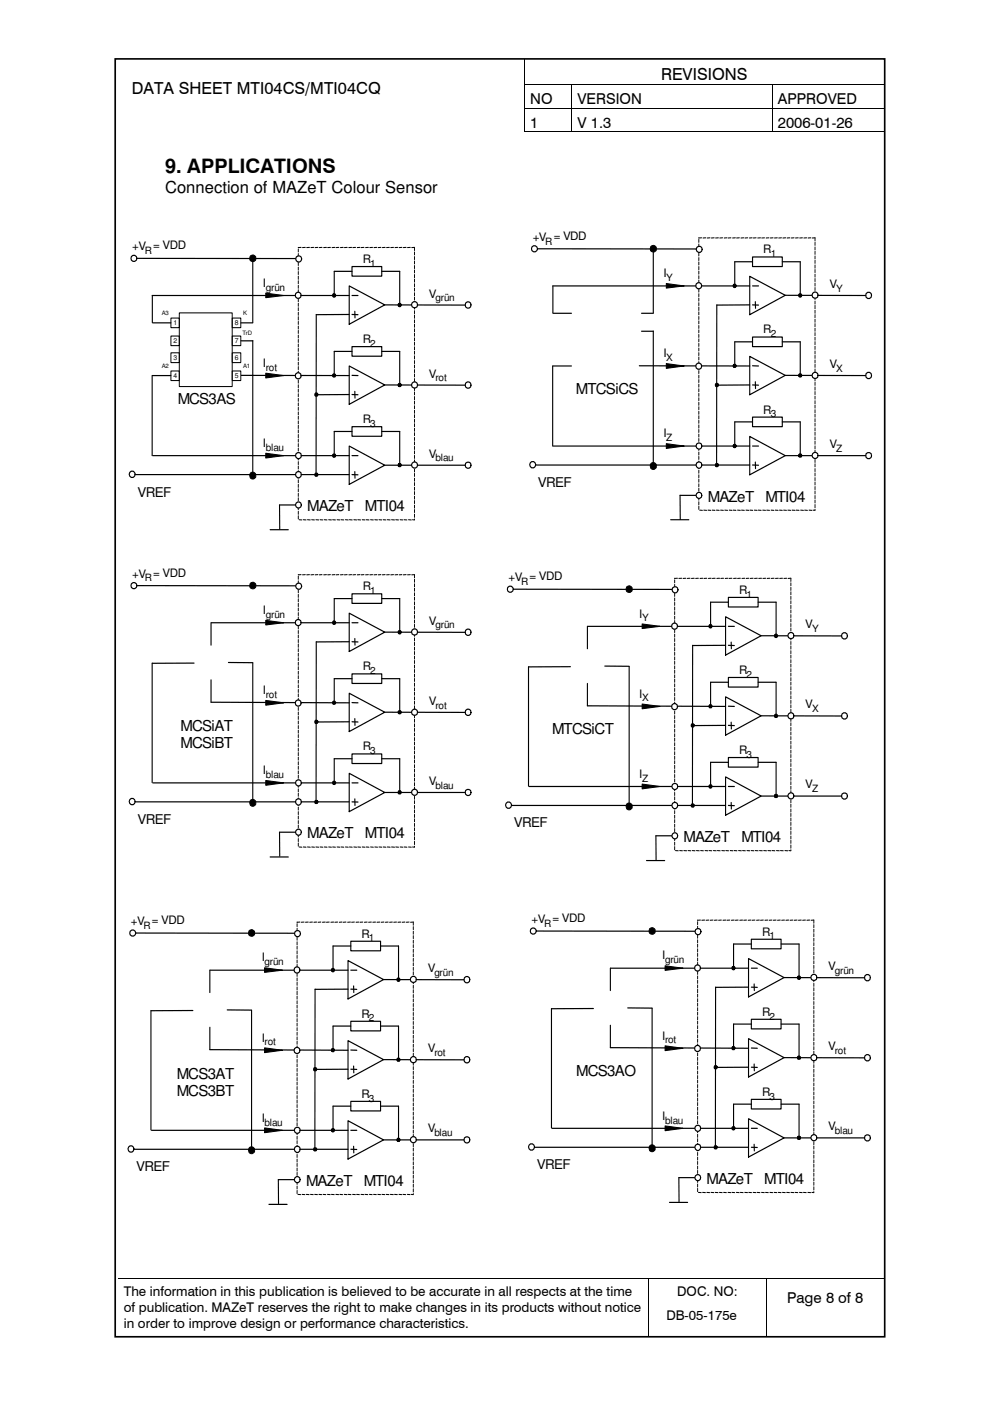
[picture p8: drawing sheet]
<svg xmlns="http://www.w3.org/2000/svg" width="210mm" height="297mm" viewBox="0 0 210 297" stroke-linecap="round" stroke-linejoin="round" font-family="sans-serif">
<defs><g id="words">
<text font-size="4.2" x="35" y="36.7">9. APPLICATIONS</text>
<g font-size="3.5">
<text x="140.2" y="16.9">REVISIONS</text>
<text x="27.9" y="19.9">DATA SHEET MTI04CS/MTI04CQ</text>
<text x="35" y="41">Connection of MAZeT Colour Sensor</text>
</g>
<g font-size="3.2">
<text x="112.4" y="22">NO</text>
<text x="122.4" y="22">VERSION</text>
<text x="164.9" y="22">APPROVED</text>
<text x="112.4" y="27.1">1</text>
<text x="122.4" y="27.1">V 1.3</text>
<text x="164.9" y="27.1">2006-01-26</text>
<text x="122.1" y="83.5">MTCSiCS</text>
<text x="37.7" y="85.6">MCS3AS</text>
<text x="150.1" y="106.3">MAZeT</text>
<text x="162.3" y="106.3">MTI04</text>
<text x="65.2" y="108.4">MAZeT</text>
<text x="77.4" y="108.4">MTI04</text>
<text x="38.3" y="155">MCSiAT</text>
<text x="117.1" y="155.7">MTCSiCT</text>
<text x="38.3" y="158.6">MCSiBT</text>
<text x="65.2" y="177.8">MAZeT</text>
<text x="77.4" y="177.8">MTI04</text>
<text x="144.9" y="178.5">MAZeT</text>
<text x="157.2" y="178.5">MTI04</text>
<text x="37.5" y="228.7">MCS3AT</text>
<text x="37.5" y="232.3">MCS3BT</text>
<text x="122.2" y="228.2">MCS3AO</text>
<text x="64.9" y="251.4">MAZeT</text>
<text x="77.1" y="251.4">MTI04</text>
<text x="149.8" y="251">MAZeT</text>
<text x="162.1" y="251">MTI04</text>
<text x="166.9" y="276.3">Page 8 of 8</text>
</g>
<g font-size="2.9">
<text x="29.1" y="105.3">VREF</text>
<text x="114" y="103.3">VREF</text>
<text x="29.1" y="174.7">VREF</text>
<text x="108.9" y="175.4">VREF</text>
<text x="28.9" y="248.3">VREF</text>
<text x="113.8" y="247.9">VREF</text>
</g>
<g font-size="2.8">
<text x="26.2" y="274.9">The information in this publication is believed to be accurate in all respects at the time</text>
<text x="143.6" y="274.9">DOC. NO:</text>
<text x="26.2" y="278.3">of publication. MAZeT reserves the right to make changes in its products without notice</text>
<text x="26.2" y="281.6">in order to improve design or performance characteristics.</text>
<text x="141.3" y="280">DB-05-175e</text>
</g>
<g font-size="2.5">
<text x="28" y="53.1">+V = VDD</text>
<text x="112.9" y="51.1">+V = VDD</text>
<text x="161.8" y="53.7">R</text>
<text x="76.9" y="55.8">R</text>
<text x="140.7" y="58.8">I</text>
<text x="55.8" y="60.8">I</text>
<text x="90.9" y="63.1">V</text>
<text x="175.9" y="61">V</text>
<text x="161.8" y="70.7">R</text>
<text x="55.8" y="77.8">I</text>
<text x="76.9" y="72.7">R</text>
<text x="140.7" y="75.8">I</text>
<text x="90.9" y="80.1">V</text>
<text x="175.9" y="78">V</text>
<text x="76.9" y="89.7">R</text>
<text x="161.8" y="87.7">R</text>
<text x="55.8" y="94.8">I</text>
<text x="140.7" y="92.8">I</text>
<text x="175.9" y="95">V</text>
<text x="90.9" y="97">V</text>
<text x="28" y="122.5">+V = VDD</text>
<text x="76.9" y="125.1">R</text>
<text x="107.8" y="123.2">+V = VDD</text>
<text x="156.7" y="125.9">R</text>
<text x="55.8" y="130.2">I</text>
<text x="135.6" y="130.9">I</text>
<text x="90.9" y="132.5">V</text>
<text x="170.7" y="133.2">V</text>
<text x="76.9" y="142.1">R</text>
<text x="156.7" y="142.9">R</text>
<text x="55.8" y="147.2">I</text>
<text x="90.9" y="149.4">V</text>
<text x="135.6" y="148">I</text>
<text x="170.7" y="150.2">V</text>
<text x="76.9" y="159.1">R</text>
<text x="156.7" y="159.9">R</text>
<text x="55.8" y="164.2">I</text>
<text x="90.9" y="166.4">V</text>
<text x="135.6" y="164.9">I</text>
<text x="170.7" y="167.2">V</text>
<text x="27.8" y="196.1">+V = VDD</text>
<text x="112.7" y="195.7">+V = VDD</text>
<text x="55.5" y="203.8">I</text>
<text x="76.7" y="198.8">R</text>
<text x="140.4" y="203.4">I</text>
<text x="161.6" y="198.4">R</text>
<text x="90.7" y="206.1">V</text>
<text x="175.6" y="205.7">V</text>
<text x="76.7" y="215.8">R</text>
<text x="161.6" y="215.3">R</text>
<text x="55.5" y="220.9">I</text>
<text x="140.4" y="220.4">I</text>
<text x="90.7" y="223.1">V</text>
<text x="175.6" y="222.7">V</text>
<text x="76.7" y="232.7">R</text>
<text x="161.6" y="232.3">R</text>
<text x="55.5" y="237.8">I</text>
<text x="140.4" y="237.4">I</text>
<text x="175.6" y="239.6">V</text>
<text x="90.7" y="240.1">V</text>
</g>
<g font-size="2.1">
<text x="30.7" y="53.9">R</text>
<text x="115.6" y="51.9">R</text>
<text x="78.5" y="56.6">1</text>
<text x="141.3" y="59.6">Y</text>
<text x="163.4" y="54.5">1</text>
<text x="56.3" y="61.6">grün</text>
<text x="92.4" y="63.8">grün</text>
<text x="177.3" y="61.8">Y</text>
<text x="163.4" y="71.5">2</text>
<text x="78.5" y="73.5">2</text>
<text x="141.3" y="76.5">X</text>
<text x="56.3" y="78.6">rot</text>
<text x="92.4" y="80.9">rot</text>
<text x="177.3" y="78.8">X</text>
<text x="163.4" y="88.5">3</text>
<text x="56.3" y="95.6">blau</text>
<text x="78.5" y="90.5">3</text>
<text x="141.3" y="93.6">Z</text>
<text x="177.3" y="95.8">Z</text>
<text x="92.4" y="97.8">blau</text>
<text x="30.7" y="123.3">R</text>
<text x="78.5" y="125.9">1</text>
<text x="110.5" y="124">R</text>
<text x="56.3" y="131">grün</text>
<text x="136.1" y="131.7">Y</text>
<text x="158.3" y="126.7">1</text>
<text x="92.4" y="133.2">grün</text>
<text x="172.2" y="134">Y</text>
<text x="78.5" y="142.9">2</text>
<text x="158.3" y="143.7">2</text>
<text x="56.3" y="148">rot</text>
<text x="136.1" y="148.7">X</text>
<text x="92.4" y="150.2">rot</text>
<text x="172.2" y="151">X</text>
<text x="78.5" y="159.9">3</text>
<text x="158.3" y="160.7">3</text>
<text x="56.3" y="165">blau</text>
<text x="92.4" y="167.2">blau</text>
<text x="136.1" y="165.7">Z</text>
<text x="172.2" y="168">Z</text>
<text x="30.4" y="196.9">R</text>
<text x="115.4" y="196.5">R</text>
<text x="78.2" y="199.6">1</text>
<text x="163.2" y="199.2">1</text>
<text x="56.1" y="204.6">grün</text>
<text x="92.1" y="206.9">grün</text>
<text x="141" y="204.2">grün</text>
<text x="177" y="206.5">grün</text>
<text x="56.1" y="221.6">rot</text>
<text x="78.2" y="216.6">2</text>
<text x="141" y="221.2">rot</text>
<text x="163.2" y="216.2">2</text>
<text x="92.1" y="223.9">rot</text>
<text x="177" y="223.5">rot</text>
<text x="78.2" y="233.6">3</text>
<text x="163.2" y="233.1">3</text>
<text x="56.1" y="238.6">blau</text>
<text x="141" y="238.2">blau</text>
<text x="92.1" y="240.9">blau</text>
<text x="177" y="240.5">blau</text>
</g>
<g font-size="1.4">
<text x="36.8" y="68.9">1</text>
<text x="49.8" y="68.9">8</text>
<text x="36.8" y="76.3">3</text>
<text x="36.8" y="72.8">2</text>
<text x="49.8" y="76.3">6</text>
<text x="49.8" y="72.8">7</text>
<text x="36.8" y="80.2">4</text>
<text x="49.8" y="80.2">5</text>
</g>
<g font-size="1.3">
<text x="34.3" y="66.8">A3</text>
<text x="51.4" y="71">TrD</text>
<text x="51.6" y="66.8">K</text>
<text x="34.3" y="77.9">A2</text>
<text x="51.6" y="77.9">A1</text>
</g>
</g></defs>
<g fill="none" stroke="#000" stroke-width=".21">
<path d="M111.2 12.5v5.3M111.2 17.9v4.9M111.3 17.9h9.8M121.2 17.9v4.9M121.3 17.9h42.3M163.7 17.9v4.9M163.8 17.9h23.6M111.2 23v4.9M111.3 22.9h9.8M111.3 28h9.8M121.2 23v4.9M121.3 22.9h42.3"/>
<path d="M121.3 28h42.3M163.7 23v4.9M163.8 22.9h23.6M163.8 28h23.7M63.2 52.5h.1M63.2 52.8v.6M63.2 53.8v.6M63.2 54.7v.6M63.2 55.7v.6M63.2 56.6v.7M63.2 57.6v.6M63.2 58.5v.7"/>
<path d="M63.2 59.5v.7M63.8 52.5h-.6M64.7 52.5h-.6M65.6 52.5h-.6M66.5 52.5h-.6M67.4 52.5h-.6M68.3 52.5h-.6M69.2 52.5h-.6M70.1 52.5h-.6M71 52.5h-.6M71.8 52.5h-.6M72.8 52.5h-.6"/>
<path d="M73.6 52.5h-.6M74.5 52.5h-.5M75.4 52.5h-.6M76.3 52.5h-.6M77.2 52.5h-.6M78.1 52.5h-.6M79 52.5h-.6M79.9 52.5h-.6M80.8 52.5h-.6M81.7 52.5h-.6M82.5 52.5h-.5M83.4 52.5h-.6"/>
<path d="M84.3 52.5h-.6M85.2 52.5h-.6M86.1 52.5h-.6M87 52.5h-.6M87.3 52.5h.6v.6M87.9 53.4v.7M87.9 54.4v.6M87.9 55.3v.7M87.9 56.3v.6M87.9 57.2v.7M87.9 58.2v.7M87.9 59.2v.6"/>
<path d="M56.3 62.1l3.8 .6-3.8 .4zM56.3 79.1l3.8 .5-3.8 .5zM63.2 60.5v.6M63.2 61.4v.7M63.2 62.4v.6M63.2 63.3v.7M63.2 64.3v.6M63.2 65.2v.7M63.2 66.2v.6M63.2 67.1v.8M63.2 68.2v.6M63.2 69.1v.7"/>
<path d="M63.2 70.1v.6M63.2 71v.7M63.2 72v.6M63.2 72.9v.7M63.2 73.9v.6M63.2 74.8v.7M63.2 75.8v.7M63.2 76.8v.6M63.2 77.7v.7M63.2 78.7v.6M63.2 79.7v.6M87.9 60.2v.6"/>
<path d="M87.9 61.1v.6M87.9 62.1v.6M87.9 63v.6M87.9 64v.6M87.9 64.9v.6M87.9 65.9v.6M87.9 66.8v.7M87.9 67.8v.7M87.9 68.7v.7M87.9 69.7v.7M87.9 70.7v.6M87.9 71.6v.7"/>
<path d="M87.9 72.6v.6M87.9 73.5v.7M87.9 74.5v.6M87.9 75.4v.7M87.9 76.5v.6M87.9 77.4v.6M87.9 78.4v.6M87.9 79.3v.6M56.3 96.1l3.8 .5-3.8 .5zM63.2 80.6v.6M63.2 81.6v.6M63.2 82.5v.6"/>
<path d="M63.2 83.5v.6M63.2 84.5v.6M63.2 85.4v.7M63.2 86.4v.6M63.2 87.3v.7M63.2 88.3v.6M63.2 89.2v.7M63.2 90.2v.6M63.2 91.1v.7M63.2 92.1v.7M63.2 93.1v.6M63.2 94.1v.6"/>
<path d="M63.2 95v.6M63.2 96v.6M63.2 96.9v.6M63.2 97.9v.6M63.2 98.8v.6M63.2 99.8v.6M87.9 80.3v.6M87.9 81.2v.6M87.9 82.2v.6M87.9 83.1v.6M87.9 84.1v.7M87.9 85v.7"/>
<path d="M87.9 86v.7M87.9 87v.6M87.9 87.9v.7M87.9 88.9v.6M87.9 89.8v.7M87.9 90.8v.6M87.9 91.7v.7M87.9 92.8v.6M87.9 93.7v.6M87.9 94.7v.6M87.9 95.6v.6M87.9 96.6v.6"/>
<path d="M87.9 97.5v.6M87.9 98.5v.6M87.9 99.4v.7M63.2 100.7v.7M63.2 101.7v.7M63.2 102.7v.6M63.2 103.6v.7M63.2 104.6v.6M63.2 105.5v.7M63.2 106.5v.6M63.2 107.4v.7M63.2 108.4v.7"/>
<path d="M63.2 109.3v.7M63.4 110.2h.6M64.3 110.2h.6M65.2 110.2h.6M66.1 110.2h.6M67 110.2h.6M67.9 110.2h.6M68.7 110.2h.6M69.7 110.2h.6M70.5 110.2h.6M71.5 110.2h.6M72.3 110.2h.6"/>
<path d="M73.2 110.2h.6M74.1 110.2h.6M75 110.2h.6M75.9 110.2h.6M76.8 110.2h.6M77.6 110.2h.6M78.6 110.2h.6M79.5 110.2h.6M80.3 110.2h.6M81.2 110.2h.6M82.1 110.2h.6M83 110.2h.7"/>
<path d="M83.9 110.2h.6M84.8 110.2h.6M85.7 110.2h.6M86.6 110.2h.6M87.5 110.2h.4M87.9 100.4v.6M87.9 101.4v.6M87.9 102.3v.7M87.9 103.3v.6M87.9 104.2v.7M87.9 105.2v.6M87.9 106.1v.7"/>
<path d="M87.9 107.1v.6M87.9 108v.7M87.9 109v.7M87.9 110v.2M25 271.1h112.5M137.5 271.1v12.3M137.6 271.1h24.9M162.6 271.1v12.3M162.6 271.1h24.6"/>
</g>
<path d="M111.1 17.8h.2v.1h-.2zM121.1 17.8h.2v.1h-.2zM163.6 17.8h.2v.1h-.2zM111.1 22.8h.2v.2h-.2zM111.1 27.9h.2v.2h-.2zM121.1 22.8h.2v.2h-.2zM121.1 27.9h.2v.2h-.2zM163.6 22.8h.2v.2h-.2zM163.6 27.9h.2v.2h-.2zM137.5 271h.1v.1h-.1zM162.5 271h.1v.1h-.1z" fill="#000"/>
<path d="M24.4 12.5h163.2v270.9h-163.2z" fill="none" stroke="#000" stroke-width=".35"/>
<g fill="none" stroke="#000" stroke-width=".25">
<path d="M74.6 56.5h6.3v2h-6.3zM74.6 57.5h-3.7v5.2M80.9 57.5h3.9v7.1M32.3 62.7h41.7M32.3 79.6v17M32.3 62.7v5.7M50.6 79.6h23.4M67.1 66.7l-.1 34M74 60.6l7.6 4-7.6 4.1zM74 77.6l7.6 4-7.6 4.1zM74 66.7h-6.9M74.6 73.5h6.3v2h-6.3z"/>
<path d="M74.6 62.7h1.3M74.6 66.7h1.3M74.6 74.5h-3.7v5.1M74.6 79.6h1.3M75.2 66l.1 1.4M80.9 74.5h3.9v7.1M81.6 64.6l17 .1M32.4 96.6h41.6M74 94.6l7.6 4-7.6 4.1zM74 83.7h-6.9M74.6 90.5h6.3v2h-6.3zM74.6 91.5h-3.7v5.1"/>
<path d="M74.6 83.7h1.3M74.6 96.6h1.3M75.2 83l.1 1.4M75.2 100l.1 1.4M80.9 91.5h3.9v7.1M81.6 81.6l17 .1M81.6 98.6h17M28.7 100.6h45.3M74.6 100.6l1.3 .1"/>
<circle cx="70.8" cy="62.6" r=".34"/>
<circle cx="70.8" cy="79.6" r=".32"/>
<circle cx="84.7" cy="64.7" r=".34"/>
<circle cx="99.2" cy="64.6" r=".65"/>
<circle cx="67.1" cy="83.7" r=".33"/>
<circle cx="70.8" cy="96.6" r=".33"/>
<circle cx="84.7" cy="81.6" r=".33"/>
<circle cx="84.7" cy="98.6" r=".32"/>
<circle cx="99.2" cy="81.6" r=".65"/>
<circle cx="99.2" cy="98.6" r=".64"/>
<circle cx="28" cy="100.5" r=".65"/>
<circle cx="67" cy="100.6" r=".35"/>
</g>
<g fill="#000">
<path d="M56.3 62.1l3.8 .6-3.8 .4zM56.3 79.1l3.8 .5-3.8 .5zM56.3 96.1l3.8 .5-3.8 .5z"/>
<circle cx="70.8" cy="62.6" r=".34"/>
<circle cx="70.8" cy="79.6" r=".32"/>
<circle cx="84.7" cy="64.7" r=".31"/>
<circle cx="67.1" cy="83.7" r=".33"/>
<circle cx="70.8" cy="96.6" r=".33"/>
<circle cx="84.7" cy="81.6" r=".33"/>
<circle cx="84.7" cy="98.6" r=".33"/>
<circle cx="67" cy="100.6" r=".35"/>
</g>
<path d="M36.2 78.7h1.8v2h-1.8z" fill-rule="evenodd" fill="#fff"/>
<path d="M36.2 78.7h1.8v2h-1.8z" fill="none" stroke="#000" stroke-width=".21"/>
<path d="M49.2 78.7h1.9v2h-1.9z" fill-rule="evenodd" fill="#fff"/>
<path d="M49.2 78.7h1.9v2h-1.9z" fill="none" stroke="#000" stroke-width=".21"/>
<g fill="#fff">
<path d="M33.7 76.6h2v1.5h-2z" fill-rule="evenodd"/>
<path d="M51.6 76.6h2v1.5h-2z" fill-rule="evenodd"/>
<path d="M36.2 74.8h1.8v2.1h-1.8z" fill-rule="evenodd"/>
</g>
<path d="M36.2 74.8h1.8v2.1h-1.8z" fill="none" stroke="#000" stroke-width=".21"/>
<path d="M49.2 74.8h1.9v2.1h-1.9z" fill-rule="evenodd" fill="#fff"/>
<path d="M49.2 74.8h1.9v2.1h-1.9z" fill="none" stroke="#000" stroke-width=".21"/>
<path d="M36.2 71.2h1.8v2.1h-1.8z" fill-rule="evenodd" fill="#fff"/>
<path d="M36.2 71.2h1.8v2.1h-1.8z" fill="none" stroke="#000" stroke-width=".21"/>
<path d="M49.2 71.2h1.9v2.1h-1.9z" fill-rule="evenodd" fill="#fff"/>
<path d="M49.2 71.2h1.9v2.1h-1.9z" fill="none" stroke="#000" stroke-width=".21"/>
<path d="M36.2 67.4h1.8v2.1h-1.8z" fill-rule="evenodd" fill="#fff"/>
<path d="M36.2 67.4h1.8v2.1h-1.8z" fill="none" stroke="#000" stroke-width=".21"/>
<path d="M49.2 67.4h1.9v2.1h-1.9z" fill-rule="evenodd" fill="#fff"/>
<path d="M49.2 67.4h1.9v2.1h-1.9z" fill="none" stroke="#000" stroke-width=".21"/>
<g fill="#fff">
<path d="M33.7 65.5h2v1.5h-2z" fill-rule="evenodd"/>
<path d="M51.6 65.5h2v1.5h-2z" fill-rule="evenodd"/>
</g>
<path d="M38 66.3h11.2v15.7h-11.2z" fill="none" stroke="#000" stroke-width=".21"/>
<path d="M51.4 69.7h2.1v1.5h-2.1z" fill-rule="evenodd" fill="#fff"/>
<g fill="none" stroke="#000" stroke-width=".25">
<path d="M29.1 54.8h34.1M53.6 54.8v13.6M32.3 79.6h3.9M32.4 68.5h3.8M51.1 68.5h2.5M51.1 72.3h2.5M53.6 72.2v28.5M57.3 112.3h3.8M63.1 107.1h-3.8v5"/>
<circle cx="28.4" cy="54.8" r=".66"/>
</g>
<g fill="#000">
<path d="M53.1 100.3a.68 .68 0 0 1 1.1 .2v.6a.71 .71 0 0 1-1 .3 .71 .71 0 0 1-.1-1.1z"/>
<circle cx="53.6" cy="54.8" r=".69"/>
</g>
<g fill="none" stroke="#000" stroke-width=".21">
<path d="M53.1 100.3a.68 .68 0 0 1 1.1 .2v.6a.71 .71 0 0 1-1 .3 .71 .71 0 0 1-.1-1.1z"/>
<circle cx="53.6" cy="54.8" r=".69"/>
</g>
<circle cx="63.3" cy="54.9" r=".64" fill="#fff"/>
<circle cx="63.3" cy="54.9" r=".64" fill="none" stroke="#000" stroke-width=".25"/>
<circle cx="63.2" cy="62.6" r=".64" fill="#fff"/>
<circle cx="63.2" cy="62.6" r=".64" fill="none" stroke="#000" stroke-width=".25"/>
<circle cx="63.2" cy="79.7" r=".64" fill="#fff"/>
<circle cx="63.2" cy="79.7" r=".64" fill="none" stroke="#000" stroke-width=".25"/>
<circle cx="63.3" cy="96.6" r=".63" fill="#fff"/>
<circle cx="63.3" cy="96.6" r=".63" fill="none" stroke="#000" stroke-width=".25"/>
<circle cx="63.3" cy="100.6" r=".63" fill="#fff"/>
<circle cx="63.3" cy="100.6" r=".63" fill="none" stroke="#000" stroke-width=".25"/>
<circle cx="63.3" cy="107" r=".63" fill="#fff"/>
<circle cx="63.3" cy="107" r=".63" fill="none" stroke="#000" stroke-width=".25"/>
<circle cx="87.9" cy="98.6" r=".64" fill="#fff"/>
<circle cx="87.9" cy="98.6" r=".64" fill="none" stroke="#000" stroke-width=".25"/>
<circle cx="87.9" cy="64.6" r=".65" fill="#fff"/>
<circle cx="87.9" cy="64.6" r=".65" fill="none" stroke="#000" stroke-width=".25"/>
<circle cx="87.9" cy="81.6" r=".65" fill="#fff"/>
<g fill="none" stroke="#000" stroke-width=".25">
<path d="M114 52.7l34.2 .1M138.5 52.8v13.5M159 58.6l7.5 4-7.5 4.1zM159.6 54.5h6.3v2h-6.3zM159.6 55.5h-3.8v5.1M165.9 55.5h3.8v7.1M117.3 66.4h3.9M121.2 77.6h-4v17M135.6 77.6h23.4M136 66.4h2.5M136 70.2h2.5M138.5 70.2v28.4"/>
<path d="M159 75.6l7.5 4-7.5 4.1zM159 60.6h-41.8v5.8M159 64.6l-7 .1-.1 33.9M159.6 71.5h6.3v2h-6.3zM159.6 60.6h1.2M159.6 64.6l1.2 .1M159.6 72.5h-3.8v5.1M159.6 77.6h1.2M160.1 64l.1 1.4M165.9 72.5h3.8v7.1M166.5 62.6l17.1 .1M166.5 79.6h17.1"/>
<path d="M113.6 98.6h45.4M117.3 94.6h41.7M159 92.5l7.5 4.1-7.5 4.1zM159 81.6l-7 .1M159.6 88.4h6.3v2.1h-6.3zM159.6 89.4h-3.8v5.2M159.6 81.6l1.2 .1M159.6 98.6h1.2M159.6 94.6h1.2M160.1 80.9l.1 1.5M160.1 98l.1 1.4M165.9 89.4h3.8v7.2"/>
<path d="M166.5 96.6h17.1M148 105h-3.8v5.1"/>
<circle cx="113.3" cy="52.7" r=".66"/>
<circle cx="155.7" cy="60.6" r=".34"/>
<circle cx="155.8" cy="77.6" r=".32"/>
<circle cx="169.6" cy="62.6" r=".34"/>
<circle cx="169.6" cy="79.6" r=".33"/>
<circle cx="184.1" cy="62.6" r=".65"/>
<circle cx="184.1" cy="79.6" r=".65"/>
<circle cx="87.9" cy="81.6" r=".65"/>
<circle cx="112.9" cy="98.5" r=".65"/>
<circle cx="152" cy="98.6" r=".35"/>
<circle cx="152" cy="81.6" r=".33"/>
<circle cx="155.8" cy="94.6" r=".33"/>
<circle cx="169.6" cy="96.6" r=".32"/>
<circle cx="184.1" cy="96.6" r=".64"/>
</g>
<g fill="#000">
<path d="M141.3 60.1l3.7 .5-3.7 .5zM141.3 77.1l3.7 .5-3.7 .5zM141.3 94.1l3.7 .5-3.7 .5z"/>
<circle cx="155.7" cy="60.6" r=".34"/>
<circle cx="155.8" cy="77.6" r=".32"/>
<circle cx="169.6" cy="79.6" r=".33"/>
<circle cx="169.7" cy="62.6" r=".31"/>
<circle cx="152" cy="98.6" r=".35"/>
<circle cx="152" cy="81.6" r=".33"/>
<circle cx="155.8" cy="94.6" r=".33"/>
<circle cx="169.6" cy="96.6" r=".33"/>
</g>
<g fill="none" stroke="#000" stroke-width=".21">
<path d="M148.2 50.4h.6M148.2 50.8v.6M148.2 51.7v.7M148.2 52.7v.6M148.2 53.6v.7M148.2 54.6v.6M148.2 55.5v.7M148.2 56.5v.7M148.2 57.5v.6M148.2 58.5v.6M148.2 59.4v.6M149.6 50.4l-.5 .1"/>
<path d="M150.5 50.4l-.6 .1M151.4 50.4l-.6 .1M152.3 50.4l-.6 .1M153.2 50.4l-.6 .1M154.1 50.4l-.6 .1M155 50.4l-.6 .1M155.9 50.4l-.6 .1M156.8 50.4l-.6 .1M157.7 50.4l-.6 .1M158.5 50.4l-.6 .1M159.5 50.4l-.6 .1M160.3 50.4l-.6 .1"/>
<path d="M161.2 50.4l-.5 .1M162.1 50.4l-.6 .1M163 50.4l-.6 .1M163.9 50.4l-.6 .1M164.8 50.4l-.6 .1M165.7 50.4l-.6 .1M166.6 50.4l-.6 .1M167.5 50.4l-.6 .1M168.4 50.4l-.6 .1M169.2 50.4l-.5 .1M170.1 50.4l-.6 .1M171 50.4l-.6 .1"/>
<path d="M171.9 50.4l-.6 .1M172.2 50.5l.6-.1v.7M172.8 51.4v.6M172.8 52.4v.6M172.8 53.3v.6M172.8 54.3v.6M172.8 55.2v.6M172.8 56.2v.7M172.8 57.1v.7M172.8 58.1v.7M172.8 59.1v.6M141.3 60.1l3.7 .5-3.7 .5z"/>
<path d="M141.3 77.1l3.7 .5-3.7 .5zM148.2 60.4v.6M148.2 61.3v.6M148.2 62.3v.6M148.2 63.2v.6M148.2 64.2v.6M148.2 65.1v.7M148.2 66.1v.7M148.2 67.1v.6M148.2 68v.7M148.2 69v.6M148.2 69.9v.7"/>
<path d="M148.2 70.9v.6M148.2 71.8v.7M148.2 72.8v.6M148.2 73.8v.6M148.2 74.8v.6M148.2 75.7v.6M148.2 76.7v.6M148.2 77.6v.7M148.2 78.6v.6M148.2 79.5v.7M172.8 60v.7M172.8 61v.6"/>
<path d="M172.8 61.9v.7M172.8 62.9v.6M172.8 63.8v.7M172.8 64.8v.6M172.8 65.8v.6M172.8 66.7v.7M172.8 67.7v.6M172.8 68.6v.7M172.8 69.6v.6M172.8 70.5v.7M172.8 71.5v.6M172.8 72.4v.7"/>
<path d="M172.8 73.4v.7M172.8 74.4v.7M172.8 75.4v.6M172.8 76.3v.7M172.8 77.3v.6M172.8 78.2v.7M172.8 79.2v.6M138 98.3a.68 .68 0 0 1 1.1 .2v.6a.71 .71 0 0 1-1 .3 .71 .71 0 0 1-.1-1.1zM141.3 94.1l3.7 .5-3.7 .5zM148.2 80.5v.6M148.2 81.4v.7M148.2 82.4v.7"/>
<path d="M148.2 83.4v.6M148.2 84.3v.7M148.2 85.3v.6M148.2 86.2v.7M148.2 87.2v.6M148.2 88.1v.7M148.2 89.1v.6M148.2 90.1v.7M148.2 91.1v.6M148.2 92v.7M148.2 93v.6M148.2 93.9v.7"/>
<path d="M148.2 94.9v.6M148.2 95.8v.7M148.2 96.8v.6M148.2 97.7v.7M148.2 98.7v.7M148.2 99.7v.6M172.8 80.1v.7M172.8 81.1v.6M172.8 82v.7M172.8 83v.7M172.8 84v.6M172.8 85v.6"/>
<path d="M172.8 85.9v.6M172.8 86.9v.6M172.8 87.8v.6M172.8 88.8v.6M172.8 89.7v.6M172.8 90.7v.7M172.8 91.7v.6M172.8 92.6v.7M172.8 93.6v.6M172.8 94.5v.7M172.8 95.5v.6M172.8 96.4v.7"/>
<path d="M172.8 97.4v.6M172.8 98.3v.7M172.8 99.4v.6M148.2 100.7v.6M148.2 101.6v.6M148.2 102.6v.6M148.2 103.5v.6M148.2 104.5v.6M148.2 105.4v.6M148.2 106.4v.6M148.2 107.3v.7M148.3 108.2h.6"/>
<path d="M149.2 108.2h.6M150.1 108.2h.6M151 108.2h.6M151.9 108.2h.6M152.8 108.2h.6M153.7 108.2h.6M154.6 108.2h.6M155.4 108.2h.6M156.4 108.2h.6M157.2 108.2h.6M158.2 108.2h.5M159 108.2h.6"/>
<path d="M159.9 108.2h.6M160.8 108.2h.6M161.7 108.2h.6M162.6 108.2h.6M163.5 108.2h.6M164.4 108.2h.6M165.3 108.2h.6M166.2 108.2h.6M167 108.2h.6M167.9 108.2h.7M168.8 108.2h.6M169.8 108.2h.5"/>
<path d="M170.6 108.2h.6M171.5 108.2h.6M172.8 108v.2h-.4M172.8 100.3v.6M172.8 101.3v.6M172.8 102.2v.6M172.8 103.2v.6M172.8 104.1v.6M172.8 105.1v.6M172.8 106v.6M172.8 107v.7"/>
<circle cx="138.6" cy="52.7" r=".69"/>
</g>
<g fill="#000">
<path d="M138 98.3a.68 .68 0 0 1 1.1 .2v.6a.71 .71 0 0 1-1 .3 .71 .71 0 0 1-.1-1.1z"/>
<circle cx="138.6" cy="52.7" r=".69"/>
</g>
<circle cx="148.2" cy="52.9" r=".64" fill="#fff"/>
<circle cx="148.2" cy="52.9" r=".64" fill="none" stroke="#000" stroke-width=".25"/>
<circle cx="148.1" cy="60.6" r=".64" fill="#fff"/>
<circle cx="148.1" cy="60.6" r=".64" fill="none" stroke="#000" stroke-width=".25"/>
<circle cx="148.1" cy="77.6" r=".64" fill="#fff"/>
<circle cx="148.1" cy="77.6" r=".64" fill="none" stroke="#000" stroke-width=".25"/>
<circle cx="148.2" cy="94.5" r=".63" fill="#fff"/>
<circle cx="148.2" cy="94.5" r=".63" fill="none" stroke="#000" stroke-width=".25"/>
<circle cx="148.2" cy="98.6" r=".63" fill="#fff"/>
<circle cx="148.2" cy="98.6" r=".63" fill="none" stroke="#000" stroke-width=".25"/>
<circle cx="148.2" cy="105" r=".63" fill="#fff"/>
<circle cx="148.2" cy="105" r=".63" fill="none" stroke="#000" stroke-width=".25"/>
<circle cx="172.8" cy="96.5" r=".64" fill="#fff"/>
<circle cx="172.8" cy="96.5" r=".64" fill="none" stroke="#000" stroke-width=".25"/>
<circle cx="172.8" cy="62.6" r=".65" fill="#fff"/>
<circle cx="172.8" cy="62.6" r=".65" fill="none" stroke="#000" stroke-width=".25"/>
<circle cx="172.8" cy="79.6" r=".65" fill="#fff"/>
<g fill="none" stroke="#000" stroke-width=".25">
<path d="M142.2 110.2h3.8M29.1 124.2h34.1M44.7 132v4.8M44.8 132h29.2M67.1 136.1l-.1 34M74 130l7.6 4-7.6 4.1zM74 136.1h-6.9M74.6 125.9h6.3v2h-6.3zM74.6 132h1.3M74.6 136.1h1.3M74.6 126.9h-3.7v5.1M75.2 135.4l.1 1.4"/>
<path d="M80.9 126.9h3.9v7.1M81.6 134l17 .1M32.3 140.6v25.3M41.1 140.6h-8.8M44.7 148.9l29.3 .1M48.4 140.5h5.2M53.6 140.5v29.6M74 147l7.6 4-7.6 4.1zM74 153l-6.9 .1M74.6 142.9h6.3v2h-6.3zM74.6 159.9h6.3v2h-6.3zM74.6 143.9h-3.7v5.1"/>
<path d="M74.6 153l1.3 .1M74.6 149h1.3M75.2 152.4l.1 1.4M80.9 143.9h3.9v7.1M81.6 151h17M28.7 170h45.3M32.4 166h41.6M63.1 176.4h-3.8v5.1M74 164l7.6 4-7.6 4.1zM74.6 160.9h-3.7v5.1M74.6 170l1.3 .1M74.6 166h1.3"/>
<path d="M75.2 169.4l.1 1.4M80.9 160.9h3.9v7.1M81.6 168h17M57.3 181.7h3.8"/>
<circle cx="172.8" cy="79.6" r=".65"/>
<circle cx="28.4" cy="124.2" r=".66"/>
<circle cx="70.8" cy="132" r=".34"/>
<circle cx="84.7" cy="134" r=".34"/>
<circle cx="99.2" cy="134" r=".65"/>
<circle cx="67.1" cy="153.1" r=".33"/>
<circle cx="70.8" cy="149" r=".32"/>
<circle cx="84.7" cy="151" r=".33"/>
<circle cx="99.2" cy="151" r=".65"/>
<circle cx="28" cy="169.9" r=".65"/>
<circle cx="67" cy="170" r=".35"/>
<circle cx="70.8" cy="166" r=".33"/>
<circle cx="84.7" cy="168" r=".32"/>
<circle cx="99.2" cy="168" r=".64"/>
</g>
<g fill="#000">
<path d="M56.3 131.5l3.8 .5-3.8 .5zM56.3 148.5l3.8 .5-3.8 .5zM56.3 165.5l3.8 .5-3.8 .5z"/>
<circle cx="70.8" cy="132" r=".34"/>
<circle cx="84.7" cy="134" r=".31"/>
<circle cx="67.1" cy="153.1" r=".33"/>
<circle cx="70.8" cy="149" r=".32"/>
<circle cx="84.7" cy="151" r=".33"/>
<circle cx="67" cy="170" r=".35"/>
<circle cx="70.8" cy="166" r=".33"/>
<circle cx="84.7" cy="168" r=".33"/>
</g>
<g fill="none" stroke="#000" stroke-width=".21">
<path d="M56.3 131.5l3.8 .5-3.8 .5zM63.2 121.8v.1M63.2 122.2v.6M63.2 123.1v.7M63.2 124.1v.6M63.2 125.1v.6M63.2 126v.7M63.2 127v.6M63.2 127.9v.7M63.2 128.9v.6M63.2 129.9v.6M63.2 130.8v.6"/>
<path d="M63.2 131.8v.6M63.2 132.7v.6M63.2 133.7v.6M63.2 134.6v.7M63.2 135.6v.6M63.2 136.5v.7M63.2 137.5v.7M63.2 138.5v.6M63.2 139.4v.7M63.8 121.8l-.6 .1M64.7 121.8l-.6 .1M65.6 121.8l-.6 .1"/>
<path d="M66.5 121.8l-.6 .1M67.4 121.8l-.6 .1M68.3 121.8l-.6 .1M69.2 121.8l-.6 .1M70.1 121.8l-.6 .1M71 121.8l-.6 .1M71.8 121.8l-.6 .1M72.8 121.8l-.6 .1M73.6 121.8l-.6 .1M74.5 121.8l-.5 .1M75.4 121.8l-.6 .1M76.3 121.8l-.6 .1"/>
<path d="M77.2 121.8l-.6 .1M78.1 121.8l-.6 .1M79 121.8l-.6 .1M79.9 121.8l-.6 .1M80.8 121.8l-.6 .1M81.7 121.8l-.6 .1M82.5 121.8l-.5 .1M83.4 121.8l-.6 .1M84.3 121.8l-.6 .1M85.2 121.8l-.6 .1M86.1 121.8l-.6 .1M87 121.8l-.6 .1"/>
<path d="M87.3 121.9l.6-.1v.7M87.9 122.8v.6M87.9 123.8v.6M87.9 124.7v.6M87.9 125.7v.6M87.9 126.6v.7M87.9 127.6v.7M87.9 128.6v.6M87.9 129.5v.7M87.9 130.5v.6M87.9 131.4v.7M87.9 132.4v.6"/>
<path d="M87.9 133.3v.7M87.9 134.3v.6M87.9 135.3v.6M87.9 136.2v.7M87.9 137.2v.6M87.9 138.1v.7M87.9 139.1v.6M56.3 148.5l3.8 .5-3.8 .5zM63.2 140.4v.7M63.2 141.4v.6M63.2 142.3v.7M63.2 143.3v.6"/>
<path d="M63.2 144.2v.7M63.2 145.2v.6M63.2 146.2v.6M63.2 147.1v.6M63.2 148.1v.6M63.2 149.1v.6M63.2 150v.6M63.2 151v.6M63.2 151.9v.6M63.2 152.9v.6M63.2 153.8v.7M63.2 154.8v.6"/>
<path d="M63.2 155.7v.7M63.2 156.7v.7M63.2 157.6v.7M63.2 158.6v.7M63.2 159.6v.6M87.9 140v.7M87.9 141v.6M87.9 141.9v.7M87.9 142.9v.7M87.9 143.8v.7M87.9 144.8v.7M87.9 145.8v.7"/>
<path d="M87.9 146.8v.6M87.9 147.7v.7M87.9 148.7v.6M87.9 149.6v.7M87.9 150.6v.6M87.9 151.6v.6M87.9 152.5v.6M87.9 153.5v.6M87.9 154.4v.7M87.9 155.4v.6M87.9 156.4v.6M87.9 157.3v.6"/>
<path d="M87.9 158.3v.6M87.9 159.2v.7M53.1 169.7a.68 .68 0 0 1 1.1 .2v.6a.71 .71 0 0 1-1 .3 .71 .71 0 0 1-.1-1.1zM56.3 165.5l3.8 .5-3.8 .5zM63.2 160.5v.7M63.2 161.5v.7M63.2 162.5v.6M63.2 163.4v.7M63.2 164.4v.6M63.2 165.4v.6M63.2 166.3v.6M63.2 167.3v.6"/>
<path d="M63.2 168.2v.6M63.2 169.2v.6M63.2 170.1v.7M63.2 171.1v.6M63.2 172.1v.6M63.2 173v.7M63.2 174v.6M63.2 174.9v.7M63.2 175.9v.6M63.2 176.8v.7M63.2 177.8v.6M63.2 178.7v.7"/>
<path d="M63.4 179.6h.6M64.3 179.6h.6M65.2 179.6h.6M66.1 179.6h.6M67 179.6h.6M67.9 179.6h.6M68.7 179.6h.6M69.7 179.6h.6M70.5 179.6h.6M71.5 179.6h.6M72.3 179.6h.6M73.2 179.6h.6"/>
<path d="M74.1 179.6h.6M75 179.6h.6M75.9 179.6h.6M76.8 179.6h.6M77.6 179.6h.6M78.6 179.6h.6M79.5 179.6h.6M80.3 179.6h.6M81.2 179.6h.6M82.1 179.6h.6M83 179.6h.7M83.9 179.6h.6"/>
<path d="M84.8 179.6h.6M85.7 179.6h.6M86.6 179.6h.6M87.5 179.6h.4M87.9 160.2v.6M87.9 161.1v.7M87.9 162.1v.7M87.9 163.1v.6M87.9 164v.7M87.9 165v.6M87.9 165.9v.7M87.9 166.9v.6"/>
<path d="M87.9 167.9v.6M87.9 168.8v.7M87.9 169.8v.6M87.9 170.8v.6M87.9 171.7v.6M87.9 172.7v.6M87.9 173.6v.6M87.9 174.6v.6M87.9 175.5v.6M87.9 176.5v.6M87.9 177.4v.7M87.9 178.4v.7"/>
<path d="M87.9 179.4v.2"/>
<circle cx="53.6" cy="124.2" r=".69"/>
</g>
<g fill="#000">
<path d="M53.1 169.7a.68 .68 0 0 1 1.1 .2v.6a.71 .71 0 0 1-1 .3 .71 .71 0 0 1-.1-1.1z"/>
<circle cx="53.6" cy="124.2" r=".69"/>
</g>
<circle cx="63.3" cy="124.3" r=".64" fill="#fff"/>
<circle cx="63.3" cy="124.3" r=".64" fill="none" stroke="#000" stroke-width=".25"/>
<circle cx="63.2" cy="132" r=".64" fill="#fff"/>
<circle cx="63.2" cy="132" r=".64" fill="none" stroke="#000" stroke-width=".25"/>
<circle cx="63.2" cy="149" r=".64" fill="#fff"/>
<circle cx="63.2" cy="149" r=".64" fill="none" stroke="#000" stroke-width=".25"/>
<circle cx="63.3" cy="166" r=".63" fill="#fff"/>
<circle cx="63.3" cy="166" r=".63" fill="none" stroke="#000" stroke-width=".25"/>
<circle cx="63.3" cy="170" r=".63" fill="#fff"/>
<circle cx="63.3" cy="170" r=".63" fill="none" stroke="#000" stroke-width=".25"/>
<circle cx="63.3" cy="176.4" r=".63" fill="#fff"/>
<circle cx="63.3" cy="176.4" r=".63" fill="none" stroke="#000" stroke-width=".25"/>
<circle cx="87.9" cy="168" r=".64" fill="#fff"/>
<circle cx="87.9" cy="168" r=".64" fill="none" stroke="#000" stroke-width=".25"/>
<circle cx="87.9" cy="134" r=".65" fill="#fff"/>
<circle cx="87.9" cy="134" r=".65" fill="none" stroke="#000" stroke-width=".25"/>
<circle cx="87.9" cy="151" r=".65" fill="#fff"/>
<g fill="none" stroke="#000" stroke-width=".25">
<path d="M108.9 124.9l34.1 .1M146.9 136.8l-.1 34M153.8 130.8l7.6 4-7.6 4.1zM153.8 132.8h-29.2l-.1 4.7M153.8 136.8l-6.9 .1M154.4 126.7h6.3v2h-6.3zM154.4 132.8h1.3M154.4 136.8l1.3 .1M154.4 127.7h-3.7v5.1M155 136.1l.1 1.4M160.7 127.7h3.8v7.1M161.4 134.8h17"/>
<path d="M44.7 144.1v4.8M112.1 141.4v25.3M120.9 141.4h-8.8M124.5 149.6l29.3 .2M128.2 141.2l5.2 .1M133.4 141.3v29.5M153.8 147.7l7.6 4.1-7.6 4.1zM153.8 153.8h-6.9M154.4 143.6h6.3v2.1h-6.3zM154.4 144.7h-3.7v5M154.4 153.8h1.3M154.4 149.7l1.3 .1"/>
<path d="M155 153.1l.1 1.5M160.7 144.7h3.8v7.1M161.4 151.8h17M108.5 170.8h45.3M112.2 166.8h41.6M142.9 177.2h-3.8v5.1M153.8 164.7l7.6 4.1-7.6 4zM154.4 160.6h6.3v2h-6.3zM154.4 161.6h-3.7v5.2M154.4 170.8h1.3M154.4 166.8h1.3M155 170.1l.1 1.4"/>
<path d="M160.7 161.6h3.8v7.2M161.4 168.8h17M137.1 182.5h3.8"/>
<circle cx="108.2" cy="124.9" r=".66"/>
<circle cx="150.6" cy="132.8" r=".34"/>
<circle cx="164.5" cy="134.8" r=".34"/>
<circle cx="179" cy="134.8" r=".65"/>
<circle cx="87.9" cy="151" r=".65"/>
<circle cx="146.9" cy="153.8" r=".33"/>
<circle cx="150.6" cy="149.8" r=".32"/>
<circle cx="164.5" cy="151.8" r=".33"/>
<circle cx="179" cy="151.8" r=".65"/>
<circle cx="107.8" cy="170.7" r=".65"/>
<circle cx="146.8" cy="170.8" r=".35"/>
<circle cx="150.6" cy="166.7" r=".33"/>
<circle cx="164.5" cy="168.8" r=".32"/>
<circle cx="179" cy="168.8" r=".64"/>
</g>
<g fill="#000">
<path d="M136.1 132.3l3.8 .5-3.8 .5zM136.1 149.3l3.8 .5-3.8 .5zM136.1 166.2l3.8 .6-3.8 .5z"/>
<circle cx="150.6" cy="132.8" r=".34"/>
<circle cx="164.5" cy="134.8" r=".31"/>
<circle cx="146.9" cy="153.8" r=".33"/>
<circle cx="150.6" cy="149.8" r=".32"/>
<circle cx="164.5" cy="151.8" r=".33"/>
<circle cx="146.8" cy="170.8" r=".35"/>
<circle cx="150.6" cy="166.7" r=".33"/>
<circle cx="164.5" cy="168.8" r=".33"/>
</g>
<g fill="none" stroke="#000" stroke-width=".21">
<path d="M136.1 132.3l3.8 .5-3.8 .5zM143 122.6h.6M143 122.9v.7M143 123.9v.6M143 124.8v.7M143 125.8v.6M143 126.8v.6M143 127.7v.7M143 128.7v.7M143 129.7v.6M143 130.6v.7M143 131.6v.6"/>
<path d="M143 132.5v.7M143 133.5v.6M143 134.5v.6M143 135.4v.6M143 136.4v.6M143 137.3v.7M143 138.3v.6M143 139.3v.6M144.5 122.6h-.6M145.4 122.6h-.6M146.3 122.6h-.6M147.2 122.6h-.6"/>
<path d="M148.1 122.6h-.6M149 122.6h-.6M149.9 122.6h-.6M150.8 122.6h-.6M151.6 122.6h-.6M152.6 122.6h-.6M153.4 122.6h-.6M154.3 122.6h-.5M155.2 122.6h-.6M156.1 122.6h-.6M157 122.6h-.6M157.9 122.6h-.6"/>
<path d="M158.8 122.6h-.6M159.7 122.6h-.6M160.6 122.6h-.6M161.5 122.6h-.6M162.3 122.6h-.5M163.2 122.6h-.6M164.1 122.6h-.6M165 122.6h-.6M165.9 122.6h-.6M166.8 122.6h-.6M167.1 122.6h.6v.7M167.7 123.6v.6"/>
<path d="M167.7 124.5v.7M167.7 125.5v.6M167.7 126.4v.7M167.7 127.4v.6M167.7 128.4v.6M167.7 129.3v.7M167.7 130.3v.6M167.7 131.2v.7M167.7 132.2v.6M167.7 133.1v.7M167.7 134.1v.6M167.7 135v.7"/>
<path d="M167.7 136v.7M167.7 136.9v.7M167.7 138v.6M167.7 138.9v.6M167.7 139.9v.6M136.1 149.3l3.8 .5-3.8 .5zM143 140.2v.6M143 141.2v.6M143 142.1v.6M143 143.1v.6M143 144v.7M143 145v.6"/>
<path d="M143 146v.6M143 146.9v.7M143 147.9v.6M143 148.8v.7M143 149.8v.7M143 150.7v.7M143 151.7v.7M143 152.7v.6M143 153.6v.7M143 154.6v.6M143 155.6v.6M143 156.5v.6"/>
<path d="M143 157.5v.6M143 158.4v.6M143 159.4v.6M167.7 140.8v.6M167.7 141.8v.6M167.7 142.7v.6M167.7 143.7v.6M167.7 144.6v.6M167.7 145.6v.7M167.7 146.6v.6M167.7 147.5v.7M167.7 148.5v.6"/>
<path d="M167.7 149.4v.7M167.7 150.4v.6M167.7 151.3v.7M167.7 152.3v.6M167.7 153.2v.7M167.7 154.2v.7M167.7 155.2v.6M167.7 156.2v.6M167.7 157.1v.7M167.7 158.1v.6M167.7 159v.7M167.7 160v.6"/>
<path d="M132.9 170.4a.68 .68 0 0 1 1.1 .3v.6a.71 .71 0 0 1-1 .2 .71 .71 0 0 1-.1-1.1zM136.1 166.2l3.8 .6-3.8 .5zM143 160.3v.7M143 161.3v.6M143 162.3v.6M143 163.2v.7M143 164.2v.6M143 165.1v.7M143 166.1v.7M143 167v.7M143 168v.7M143 169v.6"/>
<path d="M143 169.9v.7M143 170.9v.6M143 171.9v.6M143 172.8v.7M143 173.8v.6M143 174.8v.6M143 175.7v.6M143 176.7v.6M143 177.6v.6M143 178.6v.6M143 179.5v.7M167.7 161v.6"/>
<path d="M167.7 161.9v.6M167.7 162.9v.6M167.7 163.8v.7M167.7 164.8v.6M167.7 165.7v.7M167.7 166.7v.6M167.7 167.6v.7M167.7 168.6v.6M167.7 169.6v.6M167.7 170.5v.7M167.7 171.5v.7M167.7 172.5v.6"/>
<path d="M167.7 173.4v.7M167.7 174.4v.6M167.7 175.3v.7M167.7 176.3v.6M167.7 177.2v.7M167.7 178.2v.6M167.7 179.2v.6M143.2 180.3l.6 .1M144.1 180.3l.6 .1M145 180.3l.6 .1M145.9 180.3l.6 .1M146.8 180.3l.6 .1"/>
<path d="M147.7 180.3l.6 .1M148.5 180.3l.6 .1M149.5 180.3l.6 .1M150.3 180.3l.6 .1M151.3 180.3l.5 .1M152.1 180.3l.6 .1M153 180.3l.6 .1M153.9 180.3l.6 .1M154.8 180.3l.6 .1M155.7 180.3l.6 .1M156.6 180.3l.6 .1M157.4 180.3l.6 .1"/>
<path d="M158.4 180.3l.6 .1M159.3 180.3l.6 .1M160.1 180.3l.6 .1M161 180.3l.6 .1M161.9 180.3l.6 .1M162.8 180.3l.6 .1M163.7 180.3l.6 .1M164.6 180.3l.6 .1M165.5 180.3l.6 .1M166.4 180.3l.6 .1M167.3 180.3l.4 .1M167.7 180.2v.1"/>
<circle cx="133.4" cy="124.9" r=".69"/>
</g>
<g fill="#000">
<path d="M132.9 170.4a.68 .68 0 0 1 1.1 .3v.6a.71 .71 0 0 1-1 .2 .71 .71 0 0 1-.1-1.1z"/>
<circle cx="133.4" cy="124.9" r=".69"/>
</g>
<circle cx="143.1" cy="125" r=".64" fill="#fff"/>
<circle cx="143.1" cy="125" r=".64" fill="none" stroke="#000" stroke-width=".25"/>
<circle cx="143" cy="132.7" r=".64" fill="#fff"/>
<circle cx="143" cy="132.7" r=".64" fill="none" stroke="#000" stroke-width=".25"/>
<circle cx="143" cy="149.8" r=".64" fill="#fff"/>
<circle cx="143" cy="149.8" r=".64" fill="none" stroke="#000" stroke-width=".25"/>
<circle cx="143.1" cy="166.7" r=".63" fill="#fff"/>
<circle cx="143.1" cy="166.7" r=".63" fill="none" stroke="#000" stroke-width=".25"/>
<circle cx="143.1" cy="170.7" r=".63" fill="#fff"/>
<circle cx="143.1" cy="170.7" r=".63" fill="none" stroke="#000" stroke-width=".25"/>
<circle cx="143.1" cy="177.2" r=".63" fill="#fff"/>
<circle cx="143.1" cy="177.2" r=".63" fill="none" stroke="#000" stroke-width=".25"/>
<circle cx="167.7" cy="168.7" r=".64" fill="#fff"/>
<circle cx="167.7" cy="168.7" r=".64" fill="none" stroke="#000" stroke-width=".25"/>
<circle cx="167.7" cy="134.7" r=".65" fill="#fff"/>
<circle cx="167.7" cy="134.7" r=".65" fill="none" stroke="#000" stroke-width=".25"/>
<circle cx="167.7" cy="151.8" r=".65" fill="#fff"/>
<g fill="none" stroke="#000" stroke-width=".25">
<path d="M124.5 144.9v4.7M28.9 197.8l34.1 .1M74.4 199.6h6.3v2h-6.3zM32 214.2v25.4M40.9 214.2l-8.9 .1M44.5 205.7v4.7M44.5 205.7h29.3M48.2 214.1l5.1 .1M53.3 214.2v29.5M73.8 203.7l7.5 4-7.5 4.1zM73.8 209.7l-7 .1v33.9M74.4 216.5h6.3v2.1h-6.3z"/>
<path d="M74.4 205.7h1.2M74.4 209.7l1.2 .1M74.4 200.6h-3.8v5.1M74.4 217.6h-3.8v5M75 209v1.4M80.7 200.6h3.8v7.1M80.7 217.6h3.8v7.1M81.3 207.7h17.1M32.1 239.6h41.7M44.5 222.5l29.3 .2M73.8 220.6l7.5 4.1-7.5 4.1zM73.8 237.6l7.5 4.1-7.5 4z"/>
<path d="M73.8 226.7h-7M74.4 233.5h6.3v2h-6.3zM74.4 234.5h-3.8v5.1M74.4 226.7h1.2M74.4 222.6l1.2 .1M74.4 239.6h1.2M75 226v1.5M80.7 234.5h3.8v7.2M81.3 224.7h17.1M28.4 243.7h45.4M57 255.4h3.9M62.8 250.1h-3.8l.1 5.1"/>
<path d="M74.4 243.7h1.2M75 243v1.4M81.3 241.7h17.1"/>
<circle cx="167.7" cy="151.8" r=".65"/>
<circle cx="28.1" cy="197.8" r=".66"/>
<circle cx="70.6" cy="205.7" r=".34"/>
<circle cx="84.5" cy="207.7" r=".34"/>
<circle cx="99" cy="207.7" r=".65"/>
<circle cx="66.8" cy="226.7" r=".33"/>
<circle cx="70.6" cy="239.6" r=".33"/>
<circle cx="70.6" cy="222.7" r=".32"/>
<circle cx="84.5" cy="224.7" r=".33"/>
<circle cx="99" cy="224.7" r=".65"/>
<circle cx="27.8" cy="243.6" r=".65"/>
<circle cx="66.8" cy="243.7" r=".35"/>
<circle cx="84.5" cy="241.7" r=".32"/>
<circle cx="99" cy="241.7" r=".64"/>
</g>
<g fill="#000">
<path d="M56.1 205.2l3.8 .5-3.8 .5zM56.1 222.2l3.8 .5-3.8 .5zM56.1 239.1l3.8 .5-3.8 .6z"/>
<circle cx="70.6" cy="205.7" r=".34"/>
<circle cx="84.5" cy="207.7" r=".31"/>
<circle cx="66.8" cy="226.7" r=".33"/>
<circle cx="70.6" cy="239.6" r=".33"/>
<circle cx="70.6" cy="222.7" r=".32"/>
<circle cx="84.5" cy="224.7" r=".33"/>
<circle cx="66.8" cy="243.7" r=".35"/>
<circle cx="84.5" cy="241.7" r=".33"/>
</g>
<g fill="none" stroke="#000" stroke-width=".21">
<path d="M63 195.5h.6M63 195.8v.7M63 196.8v.6M63 197.7v.7M63 198.7v.6M63 199.7v.6M64.5 195.5h-.6M65.4 195.5h-.6M66.3 195.5h-.6M67.1 195.5h-.6M68 195.5h-.6M69 195.5h-.6"/>
<path d="M69.8 195.5h-.6M70.7 195.5h-.6M71.6 195.5h-.6M72.5 195.5h-.6M73.4 195.5h-.6M74.3 195.5h-.6M75.1 195.5h-.6M76.1 195.5h-.6M76.9 195.5h-.6M77.9 195.5h-.6M78.7 195.5h-.6M79.6 195.5h-.6"/>
<path d="M80.5 195.5h-.6M81.4 195.5h-.6M82.3 195.5h-.6M83.2 195.5h-.6M84.1 195.5h-.6M85 195.5h-.6M85.9 195.5h-.6M86.7 195.5h-.6M87 195.5h.6v.7M87.6 196.5v.6M87.6 197.4v.7M87.6 198.4v.6"/>
<path d="M87.6 199.3v.7M56.1 205.2l3.8 .5-3.8 .5zM63 200.6v.7M63 201.6v.7M63 202.6v.6M63 203.5v.7M63 204.5v.6M63 205.4v.7M63 206.4v.6M63 207.3v.7M63 208.3v.6M63 209.3v.6"/>
<path d="M63 210.2v.7M63 211.2v.6M63 212.2v.6M63 213.1v.6M63 214.1v.6M63 215v.6M63 216v.6M63 216.9v.7M63 217.9v.6M63 218.9v.6M63 219.8v.7M87.6 200.3v.6"/>
<path d="M87.6 201.3v.6M87.6 202.2v.7M87.6 203.2v.6M87.6 204.1v.7M87.6 205.1v.6M87.6 206v.7M87.6 207v.6M87.6 207.9v.7M87.6 208.9v.6M87.6 209.8v.7M87.6 210.9v.6M87.6 211.8v.6"/>
<path d="M87.6 212.8v.6M87.6 213.7v.6M87.6 214.7v.6M87.6 215.6v.6M87.6 216.6v.6M87.6 217.5v.6M87.6 218.5v.7M87.6 219.5v.6M56.1 222.2l3.8 .5-3.8 .5zM56.1 239.1l3.8 .5-3.8 .6zM63 220.8v.6M63 221.7v.7"/>
<path d="M63 222.7v.7M63 223.6v.7M63 224.6v.7M63 225.6v.6M63 226.5v.7M63 227.5v.6M63 228.5v.6M63 229.4v.6M63 230.4v.6M63 231.3v.6M63 232.3v.6M63 233.2v.7"/>
<path d="M63 234.2v.6M63 235.2v.6M63 236.1v.7M63 237.1v.6M63 238v.7M63 239v.6M63 239.9v.7M87.6 220.4v.7M87.6 221.4v.6M87.6 222.3v.7M87.6 223.3v.6M87.6 224.2v.7"/>
<path d="M87.6 225.2v.6M87.6 226.1v.7M87.6 227.1v.7M87.6 228.1v.6M87.6 229.1v.6M87.6 230v.7M87.6 231v.6M87.6 231.9v.7M87.6 232.9v.6M87.6 233.8v.7M87.6 234.8v.6M87.6 235.8v.6"/>
<path d="M87.6 236.7v.7M87.6 237.7v.6M87.6 238.6v.7M87.6 239.6v.6M52.9 243.3a.68 .68 0 0 1 1.1 .3v.6a.71 .71 0 0 1-1.1 .2 .71 .71 0 0 1 0-1.1zM63 240.9v.7M63 241.8v.7M63 242.8v.7M63 243.8v.6M63 244.8v.6M63 245.7v.7M63 246.7v.6"/>
<path d="M63 247.6v.7M63 248.6v.6M63 249.6v.6M63 250.5v.6M63 251.5v.6M63 252.4v.7M63.2 253.2l.6 .1M64.1 253.2l.5 .1M64.9 253.2l.6 .1M65.8 253.2l.6 .1M66.7 253.2l.6 .1M67.6 253.2l.6 .1"/>
<path d="M68.5 253.2l.6 .1M69.4 253.2l.6 .1M70.3 253.2l.6 .1M71.2 253.2l.6 .1M72.1 253.2l.5 .1M73 253.2l.6 .1M73.8 253.2l.6 .1M74.8 253.2l.6 .1M75.6 253.2l.6 .1M76.5 253.2l.6 .1M77.4 253.2l.6 .1M78.3 253.2l.6 .1"/>
<path d="M79.2 253.2l.6 .1M80.1 253.2l.6 .1M81 253.2l.6 .1M81.9 253.2l.6 .1M82.8 253.2l.6 .1M83.7 253.2l.5 .1M84.6 253.2l.6 .1M85.4 253.2l.6 .1M86.4 253.2l.6 .1M87.6 253.1v.2l-.4-.1M87.6 240.5v.7M87.6 241.5v.6"/>
<path d="M87.6 242.5v.6M87.6 243.4v.7M87.6 244.4v.7M87.6 245.4v.6M87.6 246.3v.7M87.6 247.3v.6M87.6 248.2v.7M87.6 249.2v.6M87.6 250.1v.7M87.6 251.1v.6M87.6 252.1v.6"/>
<circle cx="53.4" cy="197.8" r=".69"/>
</g>
<g fill="#000">
<path d="M52.9 243.3a.68 .68 0 0 1 1.1 .3v.6a.71 .71 0 0 1-1.1 .2 .71 .71 0 0 1 0-1.1z"/>
<circle cx="53.4" cy="197.8" r=".69"/>
</g>
<circle cx="63.1" cy="197.9" r=".64" fill="#fff"/>
<circle cx="63.1" cy="197.9" r=".64" fill="none" stroke="#000" stroke-width=".25"/>
<circle cx="62.9" cy="205.6" r=".64" fill="#fff"/>
<circle cx="62.9" cy="205.6" r=".64" fill="none" stroke="#000" stroke-width=".25"/>
<circle cx="62.9" cy="222.7" r=".64" fill="#fff"/>
<circle cx="62.9" cy="222.7" r=".64" fill="none" stroke="#000" stroke-width=".25"/>
<circle cx="63" cy="239.6" r=".63" fill="#fff"/>
<circle cx="63" cy="239.6" r=".63" fill="none" stroke="#000" stroke-width=".25"/>
<circle cx="63" cy="243.6" r=".63" fill="#fff"/>
<circle cx="63" cy="243.6" r=".63" fill="none" stroke="#000" stroke-width=".25"/>
<circle cx="63" cy="250.1" r=".63" fill="#fff"/>
<circle cx="63" cy="250.1" r=".63" fill="none" stroke="#000" stroke-width=".25"/>
<circle cx="87.6" cy="241.6" r=".64" fill="#fff"/>
<circle cx="87.6" cy="241.6" r=".64" fill="none" stroke="#000" stroke-width=".25"/>
<circle cx="87.6" cy="207.6" r=".65" fill="#fff"/>
<circle cx="87.6" cy="207.6" r=".65" fill="none" stroke="#000" stroke-width=".25"/>
<circle cx="87.6" cy="224.7" r=".65" fill="#fff"/>
<g fill="none" stroke="#000" stroke-width=".25">
<path d="M113.8 197.4h34.1M159.3 199.1h6.3v2.1h-6.3zM44.5 217.8v4.7M116.9 213.8v25.3M125.8 213.8l-8.8 .1M129.4 205.3v4.7M129.5 205.3h29.2M133.1 213.7h5.2M138.3 213.8v29.5M158.7 203.2l7.5 4.1-7.5 4.1zM158.7 209.3h-7v34M159.3 216.1h6.3v2h-6.3z"/>
<path d="M159.3 205.3h1.3M159.3 209.3h1.3M159.3 200.2h-3.8v5.1M159.3 217.1h-3.8v5.1M159.9 208.6v1.4M165.6 200.2h3.8v7.1M165.6 217.1h3.8v7.1M166.2 207.3h17.1M117.1 239.2h41.6M129.4 222.1l29.3 .1M158.7 220.2l7.5 4-7.5 4.1zM158.7 237.2l7.5 4.1-7.5 4z"/>
<path d="M158.7 226.3h-7M159.3 233.1h6.3v2h-6.3zM159.3 234.1h-3.8v5.1M159.3 226.3h1.3M159.3 222.2h1.3M159.3 239.2h1.3M159.9 225.6v1.4M165.6 234.1h3.8v7.2M166.2 224.2l17.1 .1M113.3 243.2h45.4M141.9 254.9h3.9M147.7 249.7h-3.8l.1 5.1"/>
<path d="M159.3 243.2l1.3 .1M159.9 242.6v1.4M166.2 241.3h17.1"/>
<circle cx="113.1" cy="197.4" r=".66"/>
<circle cx="155.5" cy="205.3" r=".34"/>
<circle cx="169.4" cy="207.3" r=".34"/>
<circle cx="183.9" cy="207.3" r=".65"/>
<circle cx="87.6" cy="224.7" r=".65"/>
<circle cx="151.7" cy="226.3" r=".33"/>
<circle cx="155.5" cy="239.2" r=".33"/>
<circle cx="155.5" cy="222.2" r=".32"/>
<circle cx="169.4" cy="224.3" r=".33"/>
<circle cx="183.9" cy="224.2" r=".65"/>
<circle cx="112.7" cy="243.2" r=".65"/>
<circle cx="151.7" cy="243.3" r=".35"/>
<circle cx="169.4" cy="241.2" r=".32"/>
<circle cx="183.9" cy="241.2" r=".64"/>
</g>
<g fill="#000">
<path d="M141 204.8l3.8 .5-3.8 .4zM141 221.7l3.8 .5-3.8 .6zM141 238.7l3.8 .5-3.8 .5z"/>
<circle cx="155.5" cy="205.3" r=".34"/>
<circle cx="169.4" cy="207.3" r=".31"/>
<circle cx="151.7" cy="226.3" r=".33"/>
<circle cx="155.5" cy="239.2" r=".33"/>
<circle cx="155.5" cy="222.2" r=".32"/>
<circle cx="169.4" cy="224.3" r=".33"/>
<circle cx="151.7" cy="243.3" r=".35"/>
<circle cx="169.4" cy="241.2" r=".33"/>
</g>
<g fill="none" stroke="#000" stroke-width=".21">
<path d="M147.9 195.1h.6M147.9 195.4v.6M147.9 196.4v.6M147.9 197.3v.7M147.9 198.3v.6M147.9 199.3v.6M149.4 195.1h-.6M150.3 195.1h-.6M151.2 195.1h-.6M152.1 195.1h-.6M153 195.1h-.6M153.9 195.1h-.6"/>
<path d="M154.7 195.1h-.6M155.7 195.1h-.6M156.5 195.1h-.6M157.4 195.1h-.6M158.3 195.1h-.6M159.2 195.1h-.6M160.1 195.1h-.6M161 195.1h-.6M161.8 195.1h-.6M162.8 195.1h-.6M163.7 195.1h-.6M164.5 195.1h-.5"/>
<path d="M165.4 195.1h-.6M166.3 195.1h-.6M167.2 195.1h-.6M168.1 195.1h-.6M169 195.1h-.6M169.9 195.1h-.6M170.8 195.1h-.6M171.7 195.1h-.6M172 195.1h.6v.6M172.6 196v.7M172.6 197v.7M172.6 198v.6"/>
<path d="M172.6 198.9v.7M172.6 199.9v.6M141 204.8l3.8 .5-3.8 .4zM147.9 200.2v.6M147.9 201.2v.6M147.9 202.1v.7M147.9 203.1v.7M147.9 204v.7M147.9 205v.7M147.9 206v.6M147.9 206.9v.7M147.9 207.9v.6"/>
<path d="M147.9 208.8v.7M147.9 209.8v.7M147.9 210.8v.6M147.9 211.8v.6M147.9 212.7v.6M147.9 213.7v.6M147.9 214.6v.6M147.9 215.6v.6M147.9 216.5v.6M147.9 217.5v.6M147.9 218.4v.7M147.9 219.4v.6"/>
<path d="M172.6 200.8v.7M172.6 201.8v.6M172.6 202.8v.6M172.6 203.7v.6M172.6 204.7v.6M172.6 205.6v.6M172.6 206.6v.6M172.6 207.5v.7M172.6 208.5v.6M172.6 209.4v.7M172.6 210.4v.7M172.6 211.4v.6"/>
<path d="M172.6 212.3v.7M172.6 213.3v.6M172.6 214.2v.7M172.6 215.2v.6M172.6 216.2v.6M172.6 217.1v.6M172.6 218.1v.6M172.6 219.1v.6M141 221.7l3.8 .5-3.8 .6zM141 238.7l3.8 .5-3.8 .5zM147.9 220.3v.7M147.9 221.3v.7"/>
<path d="M147.9 222.3v.6M147.9 223.2v.7M147.9 224.2v.6M147.9 225.1v.7M147.9 226.1v.6M147.9 227.1v.6M147.9 228v.7M147.9 229v.6M147.9 230v.6M147.9 230.9v.6M147.9 231.9v.6M147.9 232.8v.7"/>
<path d="M147.9 233.8v.6M147.9 234.7v.7M147.9 235.7v.6M147.9 236.7v.6M147.9 237.6v.7M147.9 238.6v.6M147.9 239.5v.7M172.6 220v.6M172.6 221v.6M172.6 221.9v.6M172.6 222.9v.6M172.6 223.8v.7"/>
<path d="M172.6 224.8v.6M172.6 225.7v.7M172.6 226.7v.7M172.6 227.7v.6M172.6 228.6v.7M172.6 229.6v.7M172.6 230.5v.7M172.6 231.5v.7M172.6 232.5v.6M172.6 233.4v.7M172.6 234.4v.6M172.6 235.4v.6"/>
<path d="M172.6 236.3v.6M172.6 237.3v.6M172.6 238.2v.6M172.6 239.2v.6M137.8 242.9a.68 .68 0 0 1 1.1 .3v.6a.71 .71 0 0 1-1.1 .2 .71 .71 0 0 1 0-1.1zM147.9 240.5v.6M147.9 241.4v.7M147.9 242.4v.6M147.9 243.3v.7M147.9 244.3v.7M147.9 245.3v.7M147.9 246.3v.6"/>
<path d="M147.9 247.2v.7M147.9 248.2v.6M147.9 249.1v.7M147.9 250.1v.6M147.9 251v.7M147.9 252v.6M148.1 252.8l.6 .1M149 252.8l.6 .1M149.9 252.8l.6 .1M150.7 252.8l.6 .1M151.6 252.8l.6 .1M152.5 252.8l.6 .1"/>
<path d="M153.4 252.8l.6 .1M154.3 252.8l.6 .1M155.2 252.8l.6 .1M156.1 252.8l.6 .1M157 252.8l.6 .1M157.9 252.8l.6 .1M158.7 252.8l.6 .1M159.7 252.8l.6 .1M160.5 252.8l.6 .1M161.5 252.8l.6 .1M162.3 252.8l.6 .1M163.2 252.8l.6 .1"/>
<path d="M164.1 252.8l.6 .1M165 252.8l.6 .1M165.9 252.8l.6 .1M166.8 252.8l.6 .1M167.7 252.8l.6 .1M168.6 252.8l.6 .1M169.5 252.8l.6 .1M170.3 252.8l.6 .1M171.3 252.8l.6 .1M172.6 252.6v.3l-.5-.1M172.6 240.1v.6M172.6 241.1v.6"/>
<path d="M172.6 242.1v.6M172.6 243v.6M172.6 244v.6M172.6 244.9v.7M172.6 245.9v.6M172.6 246.8v.7M172.6 247.8v.7M172.6 248.8v.6M172.6 249.7v.7M172.6 250.7v.6M172.6 251.6v.7"/>
<circle cx="138.3" cy="197.4" r=".69"/>
</g>
<g fill="#000">
<path d="M137.8 242.9a.68 .68 0 0 1 1.1 .3v.6a.71 .71 0 0 1-1.1 .2 .71 .71 0 0 1 0-1.1z"/>
<circle cx="138.3" cy="197.4" r=".69"/>
</g>
<circle cx="148" cy="197.5" r=".64" fill="#fff"/>
<circle cx="148" cy="197.5" r=".64" fill="none" stroke="#000" stroke-width=".25"/>
<circle cx="147.9" cy="205.2" r=".64" fill="#fff"/>
<circle cx="147.9" cy="205.2" r=".64" fill="none" stroke="#000" stroke-width=".25"/>
<circle cx="147.9" cy="222.3" r=".64" fill="#fff"/>
<circle cx="147.9" cy="222.3" r=".64" fill="none" stroke="#000" stroke-width=".25"/>
<circle cx="147.9" cy="239.2" r=".63" fill="#fff"/>
<circle cx="147.9" cy="239.2" r=".63" fill="none" stroke="#000" stroke-width=".25"/>
<circle cx="147.9" cy="243.2" r=".63" fill="#fff"/>
<circle cx="147.9" cy="243.2" r=".63" fill="none" stroke="#000" stroke-width=".25"/>
<circle cx="147.9" cy="249.7" r=".63" fill="#fff"/>
<circle cx="147.9" cy="249.7" r=".63" fill="none" stroke="#000" stroke-width=".25"/>
<circle cx="172.5" cy="241.2" r=".64" fill="#fff"/>
<circle cx="172.5" cy="241.2" r=".64" fill="none" stroke="#000" stroke-width=".25"/>
<circle cx="172.5" cy="207.2" r=".65" fill="#fff"/>
<circle cx="172.5" cy="207.2" r=".65" fill="none" stroke="#000" stroke-width=".25"/>
<circle cx="172.5" cy="224.2" r=".65" fill="#fff"/>
<g fill="none" stroke="#000" stroke-width=".25">
<path d="M129.4 217.4v4.7"/>
<circle cx="172.5" cy="224.2" r=".65"/>
</g>
<use href="#words"/>
</svg>
